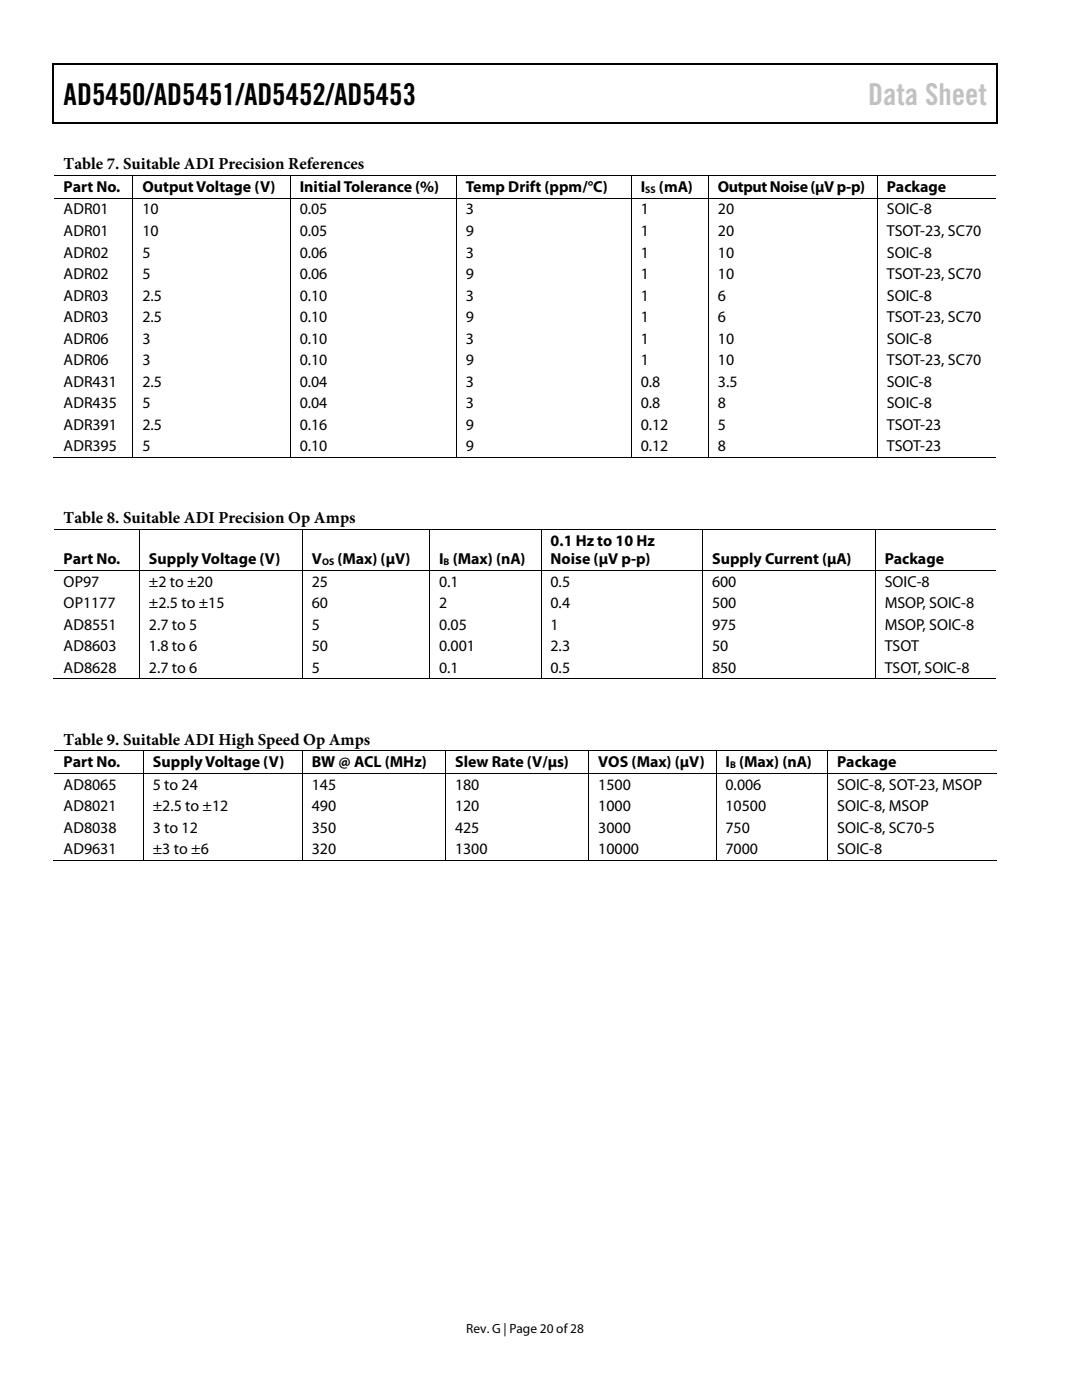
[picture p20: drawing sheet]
<svg xmlns="http://www.w3.org/2000/svg" width="216mm" height="279mm" viewBox="0 0 216 279" stroke-linecap="round" stroke-linejoin="round" font-family="sans-serif">
<defs><g id="words">
<text font-size="6" x="12.7" y="20.9">AD5450/AD5451/AD5452/AD5453</text>
<text font-size="6" fill="#c1c1c1" x="173.2" y="20.9">Data Sheet</text>
<g font-size="3.3">
<text x="12.7" y="33.7">Table 7. Suitable ADI Precision References</text>
<text x="12.7" y="104.4">Table 8. Suitable ADI Precision Op Amps</text>
<text x="12.7" y="148.6">Table 9. Suitable ADI High Speed Op Amps</text>
</g>
<g font-size="3.2">
<text x="12.7" y="38.3">Part No.</text>
<text x="28.4" y="38.3">Output Voltage (V)</text>
<text x="59.8" y="38.3">Initial Tolerance (%)</text>
<text x="93" y="38.3">Temp Drift (ppm/°C)</text>
<text x="127.8" y="38.3">I</text>
<text x="131.5" y="38.3">(mA)</text>
<text x="143.3" y="38.3">Output Noise (µV p-p)</text>
<text x="177" y="38.3">Package</text>
<text x="12.7" y="42.8">ADR01</text>
<text x="12.7" y="47.1">ADR01</text>
<text x="28.4" y="42.8">10</text>
<text x="28.4" y="47.1">10</text>
<text x="59.8" y="42.8">0.05</text>
<text x="59.8" y="47.1">0.05</text>
<text x="93" y="42.8">3</text>
<text x="93" y="47.1">9</text>
<text x="127.9" y="42.8">1</text>
<text x="127.9" y="47.1">1</text>
<text x="143.3" y="42.8">20</text>
<text x="143.3" y="47.1">20</text>
<text x="177" y="42.8">SOIC-8</text>
<text x="177" y="47.1">TSOT-23, SC70</text>
<text x="12.7" y="51.4">ADR02</text>
<text x="28.4" y="51.4">5</text>
<text x="59.8" y="51.4">0.06</text>
<text x="93" y="51.4">3</text>
<text x="127.9" y="51.4">1</text>
<text x="143.3" y="51.4">10</text>
<text x="177" y="51.4">SOIC-8</text>
<text x="12.7" y="55.7">ADR02</text>
<text x="12.7" y="60">ADR03</text>
<text x="28.4" y="55.7">5</text>
<text x="28.4" y="60">2.5</text>
<text x="59.8" y="60">0.10</text>
<text x="59.8" y="55.7">0.06</text>
<text x="93" y="60">3</text>
<text x="93" y="55.7">9</text>
<text x="127.8" y="60">1</text>
<text x="127.9" y="55.7">1</text>
<text x="143.3" y="60">6</text>
<text x="143.3" y="55.7">10</text>
<text x="177" y="60">SOIC-8</text>
<text x="177" y="55.7">TSOT-23, SC70</text>
<text x="12.7" y="64.3">ADR03</text>
<text x="28.4" y="64.3">2.5</text>
<text x="59.8" y="64.3">0.10</text>
<text x="93" y="64.3">9</text>
<text x="127.8" y="64.3">1</text>
<text x="143.3" y="64.3">6</text>
<text x="177" y="64.3">TSOT-23, SC70</text>
<text x="12.7" y="68.6">ADR06</text>
<text x="28.4" y="68.6">3</text>
<text x="59.8" y="68.6">0.10</text>
<text x="93" y="68.6">3</text>
<text x="127.9" y="68.6">1</text>
<text x="143.3" y="68.6">10</text>
<text x="177" y="68.6">SOIC-8</text>
<text x="12.7" y="72.9">ADR06</text>
<text x="12.7" y="77.2">ADR431</text>
<text x="28.4" y="72.9">3</text>
<text x="28.4" y="77.2">2.5</text>
<text x="59.8" y="77.2">0.04</text>
<text x="59.8" y="72.9">0.10</text>
<text x="93" y="77.2">3</text>
<text x="93" y="72.9">9</text>
<text x="127.8" y="77.2">0.8</text>
<text x="127.9" y="72.9">1</text>
<text x="143.3" y="77.2">3.5</text>
<text x="143.3" y="72.9">10</text>
<text x="177" y="77.2">SOIC-8</text>
<text x="177" y="72.9">TSOT-23, SC70</text>
<text x="12.7" y="81.4">ADR435</text>
<text x="28.4" y="81.4">5</text>
<text x="59.8" y="81.4">0.04</text>
<text x="93" y="81.4">3</text>
<text x="127.8" y="81.4">0.8</text>
<text x="143.3" y="81.4">8</text>
<text x="177" y="81.4">SOIC-8</text>
<text x="12.7" y="85.8">ADR391</text>
<text x="28.4" y="85.8">2.5</text>
<text x="59.8" y="85.8">0.16</text>
<text x="93" y="85.8">9</text>
<text x="127.8" y="85.8">0.12</text>
<text x="143.3" y="85.8">5</text>
<text x="177" y="85.8">TSOT-23</text>
<text x="12.7" y="90">ADR395</text>
<text x="28.4" y="90">5</text>
<text x="59.8" y="90">0.10</text>
<text x="93" y="90">9</text>
<text x="127.9" y="90">0.12</text>
<text x="143.3" y="90">8</text>
<text x="177" y="90">TSOT-23</text>
<text x="12.7" y="112.6">Part No.</text>
<text x="29.7" y="112.6">Supply Voltage (V)</text>
<text x="62.2" y="112.6">V</text>
<text x="67.4" y="112.6">(Max) (µV)</text>
<text x="87.6" y="112.6">I (Max) (nA)</text>
<text x="109.9" y="108.9">0.1 Hz to 10 Hz</text>
<text x="109.9" y="112.6">Noise (µV p-p)</text>
<text x="142.1" y="112.6">Supply Current (µA)</text>
<text x="176.5" y="112.6">Package</text>
<text x="12.7" y="117.1">OP97</text>
<text x="29.7" y="117.1">±2 to ±20</text>
<text x="62.2" y="117.1">25</text>
<text x="87.6" y="117.1">0.1</text>
<text x="109.9" y="117.1">0.5</text>
<text x="142.1" y="117.1">600</text>
<text x="176.5" y="117.1">SOIC-8</text>
<text x="12.7" y="121.4">OP1177</text>
<text x="12.7" y="125.6">AD8551</text>
<text x="29.7" y="125.6">2.7 to 5</text>
<text x="29.7" y="121.4">±2.5 to ±15</text>
<text x="62.2" y="125.6">5</text>
<text x="62.2" y="121.4">60</text>
<text x="87.6" y="121.4">2</text>
<text x="87.6" y="125.6">0.05</text>
<text x="109.9" y="121.4">0.4</text>
<text x="109.9" y="125.6">1</text>
<text x="142.1" y="121.4">500</text>
<text x="142.1" y="125.6">975</text>
<text x="176.5" y="121.4">MSOP, SOIC-8</text>
<text x="176.5" y="125.6">MSOP, SOIC-8</text>
<text x="12.7" y="130">AD8603</text>
<text x="29.7" y="130">1.8 to 6</text>
<text x="62.2" y="130">50</text>
<text x="87.6" y="130">0.001</text>
<text x="109.9" y="130">2.3</text>
<text x="142.1" y="130">50</text>
<text x="176.5" y="130">TSOT</text>
<text x="12.7" y="134.2">AD8628</text>
<text x="29.7" y="134.2">2.7 to 6</text>
<text x="62.2" y="134.2">5</text>
<text x="87.6" y="134.2">0.1</text>
<text x="109.9" y="134.2">0.5</text>
<text x="142.1" y="134.2">850</text>
<text x="176.5" y="134.2">TSOT, SOIC-8</text>
<text x="12.7" y="153.2">Part No.</text>
<text x="30.5" y="153.2">Supply Voltage (V)</text>
<text x="62.2" y="153.2">BW @ ACL (MHz)</text>
<text x="90.8" y="153.2">Slew Rate (V/µs)</text>
<text x="119.4" y="153.2">VOS (Max) (µV)</text>
<text x="144.8" y="153.2">I (Max) (nA)</text>
<text x="167" y="153.2">Package</text>
<text x="12.7" y="157.6">AD8065</text>
<text x="12.7" y="161.9">AD8021</text>
<text x="30.5" y="157.6">5 to 24</text>
<text x="30.5" y="161.9">±2.5 to ±12</text>
<text x="62.2" y="157.6">145</text>
<text x="62.2" y="161.9">490</text>
<text x="90.8" y="161.9">120</text>
<text x="90.8" y="157.6">180</text>
<text x="119.4" y="157.6">1500</text>
<text x="119.4" y="161.9">1000</text>
<text x="144.8" y="157.6">0.006</text>
<text x="144.8" y="161.9">10500</text>
<text x="167" y="157.6">SOIC-8, SOT-23, MSOP</text>
<text x="167" y="161.9">SOIC-8, MSOP</text>
<text x="12.7" y="166.2">AD8038</text>
<text x="30.5" y="166.2">3 to 12</text>
<text x="62.2" y="166.2">350</text>
<text x="90.8" y="166.2">425</text>
<text x="119.4" y="166.2">3000</text>
<text x="144.8" y="166.2">750</text>
<text x="167" y="166.2">SOIC-8, SC70-5</text>
<text x="12.7" y="170.5">AD9631</text>
<text x="30.5" y="170.5">±3 to ±6</text>
<text x="62.2" y="170.5">320</text>
<text x="90.8" y="170.5">1300</text>
<text x="119.4" y="170.5">10000</text>
<text x="144.8" y="170.5">7000</text>
<text x="167" y="170.5">SOIC-8</text>
</g>
<text font-size="2.7" x="93" y="266">Rev. G | Page 20 of28</text>
<g font-size="1.9">
<text x="128.7" y="38.5">SS</text>
<text x="64.3" y="112.7">OS</text>
<text x="88.5" y="112.7">B</text>
<text x="145.7" y="153.3">B</text>
</g>
</g></defs>
<g fill="#000">
<path d="M10.5 12.7h.3v1h-.3zM10.5 12.7h.3v.3h-.3zM133.3 12.7h.3v.3h-.3zM198.8 12.7h.2v1h-.2zM198.8 12.7h.2v.3h-.2zM10.5 24.4h.3v.2h-.3zM26.4 35h.2v.1h-.2zM26.4 39.5h.2v.2h-.2zM57.8 35h.2v.1h-.2zM57.8 39.5h.2v.2h-.2zM91 35h.1v.1h-.1zM91 39.5h.1v.2h-.1z"/>
<path d="M125.9 35h.1v.1h-.1zM125.9 39.5h.1v.2h-.1zM133.1 24.4h.2v.2h-.2zM141.3 35h.1v.1h-.1zM141.3 39.5h.1v.2h-.1zM175 35h.1v.1h-.1zM175 39.5h.1v.2h-.1zM198.8 24.4h.2v.2h-.2zM26.4 91.2h.2v.2h-.2zM57.8 91.2h.2v.2h-.2zM91 91.2h.1v.2h-.1zM125.9 91.2h.1v.2h-.1z"/>
<path d="M141.3 91.2h.1v.2h-.1zM175 91.2h.1v.2h-.1zM27.8 105.6h.1v.1h-.1zM27.8 113.7h.1v.2h-.1zM60.2 105.6h.2v.1h-.2zM60.2 113.7h.2v.2h-.2zM85.6 105.6h.2v.1h-.2zM85.6 113.7h.2v.2h-.2zM107.9 105.6h.1v.1h-.1zM107.9 113.7h.1v.2h-.1zM140.1 105.6h.2v.1h-.2zM140.1 113.7h.2v.2h-.2z"/>
<path d="M174.5 105.6h.2v.1h-.2zM174.5 113.7h.2v.2h-.2zM27.8 135.4h.1v.2h-.1zM60.2 135.4h.2v.2h-.2zM85.6 135.4h.2v.2h-.2zM107.9 135.4h.1v.2h-.1zM140.1 135.4h.2v.2h-.2zM174.5 135.4h.2v.2h-.2zM28.5 149.8h.2v.1h-.2zM28.5 154.3h.2v.2h-.2zM60.2 149.8h.2v.1h-.2zM60.2 154.3h.2v.2h-.2z"/>
<path d="M88.8 149.8h.2v.1h-.2zM88.8 154.3h.2v.2h-.2zM117.4 149.8h.2v.1h-.2zM117.4 154.3h.2v.2h-.2zM142.8 149.8h.2v.1h-.2zM142.8 154.3h.2v.2h-.2zM165.1 149.8h.1v.1h-.1zM165.1 154.3h.1v.2h-.1zM28.5 171.7h.2v.2h-.2zM60.2 171.7h.2v.2h-.2zM88.8 171.7h.2v.2h-.2zM117.4 171.7h.2v.2h-.2z"/>
<path d="M142.8 171.7h.2v.2h-.2zM165.1 171.7h.1v.2h-.1z"/>
</g>
<path d="M10.7 13.7v10.7M10.8 12.8h122.5M133.6 12.8h65.2M198.9 13.7v10.7M10.8 24.5h188" fill="none" stroke="#000" stroke-width=".25"/>
<g fill="none" stroke="#000" stroke-width=".2">
<path d="M10.8 35.1h15.6M10.8 39.6h15.6M26.5 35.1v4.4M26.5 39.7v51.5M26.6 35.1h31.2M26.6 39.6h31.2M57.9 35.1v4.4M57.9 39.7v51.5M58 35.1h33M58 39.6h33M91.1 35.1v4.4M91.1 39.7v51.5"/>
<path d="M91.1 35.1h34.8M91.1 39.6h34.8M125.9 35.1v4.4M125.9 39.7v51.5M126 35.1h15.3M126 39.6h15.3M141.4 35.1v4.4M141.4 39.7v51.5M141.4 35.1h33.6M141.4 39.6h33.6M175 35.1v4.4M175 39.7v51.5"/>
<path d="M175.1 35.1h23.7M175.1 39.6h23.7M10.5 91.3h15.9M26.6 91.3h31.2M58 91.3h33M91.1 91.3h34.8M126 91.3h15.3M141.4 91.3h33.6M175.1 91.3h23.7M10.8 105.7h17M10.8 113.8h17M27.9 105.7v8"/>
<path d="M27.9 113.9v21.5M27.9 105.7h32.3M27.9 113.8h32.3M60.3 105.7v8M60.3 113.9v21.5M60.4 105.7h25.2M60.4 113.8h25.2M85.7 105.7v8M85.7 113.9v21.5M85.8 105.7h22.1M85.8 113.8h22.1M108 105.7v8"/>
<path d="M108 113.9v21.5M108 105.7h32.1M108 113.8h32.1M140.2 105.7v8M140.2 113.9v21.5M140.3 105.7h34.2M140.3 113.8h34.2M174.6 105.7v8M174.6 113.9v21.5M174.7 105.7h24.1M174.7 113.8h24.1M10.5 135.5h17.3"/>
<path d="M27.9 135.5h32.3M60.4 135.5h25.2M85.8 135.5h22.1M108 135.5h32.1M140.3 135.5h34.2M174.7 135.5h24.1M10.8 149.9h17.7M10.8 154.4h17.7M28.6 149.9v4.4M28.6 154.5v17.2M28.7 149.9h31.5M28.7 154.4h31.5"/>
<path d="M60.3 149.9v4.4M60.3 154.5v17.2M60.4 149.9h28.4M60.4 154.4h28.4M88.9 149.9v4.4M88.9 154.5v17.2M89 149.9h28.4M89 154.4h28.4M117.5 149.9v4.4M117.5 154.5v17.2M117.6 149.9h25.2M117.6 154.4h25.2"/>
<path d="M142.9 149.9v4.4M142.9 154.5v17.2M143 149.9h22.1M143 154.4h22.1M165.1 149.9v4.4M165.1 154.5v17.2M165.2 149.9h33.6M165.2 154.4h33.6M10.5 171.8h18M28.7 171.8h31.5M60.4 171.8h28.4M89 171.8h28.4"/>
<path d="M117.6 171.8h25.2M143 171.8h22.1M165.2 171.8h33.6"/>
</g>
<use href="#words"/>
</svg>
